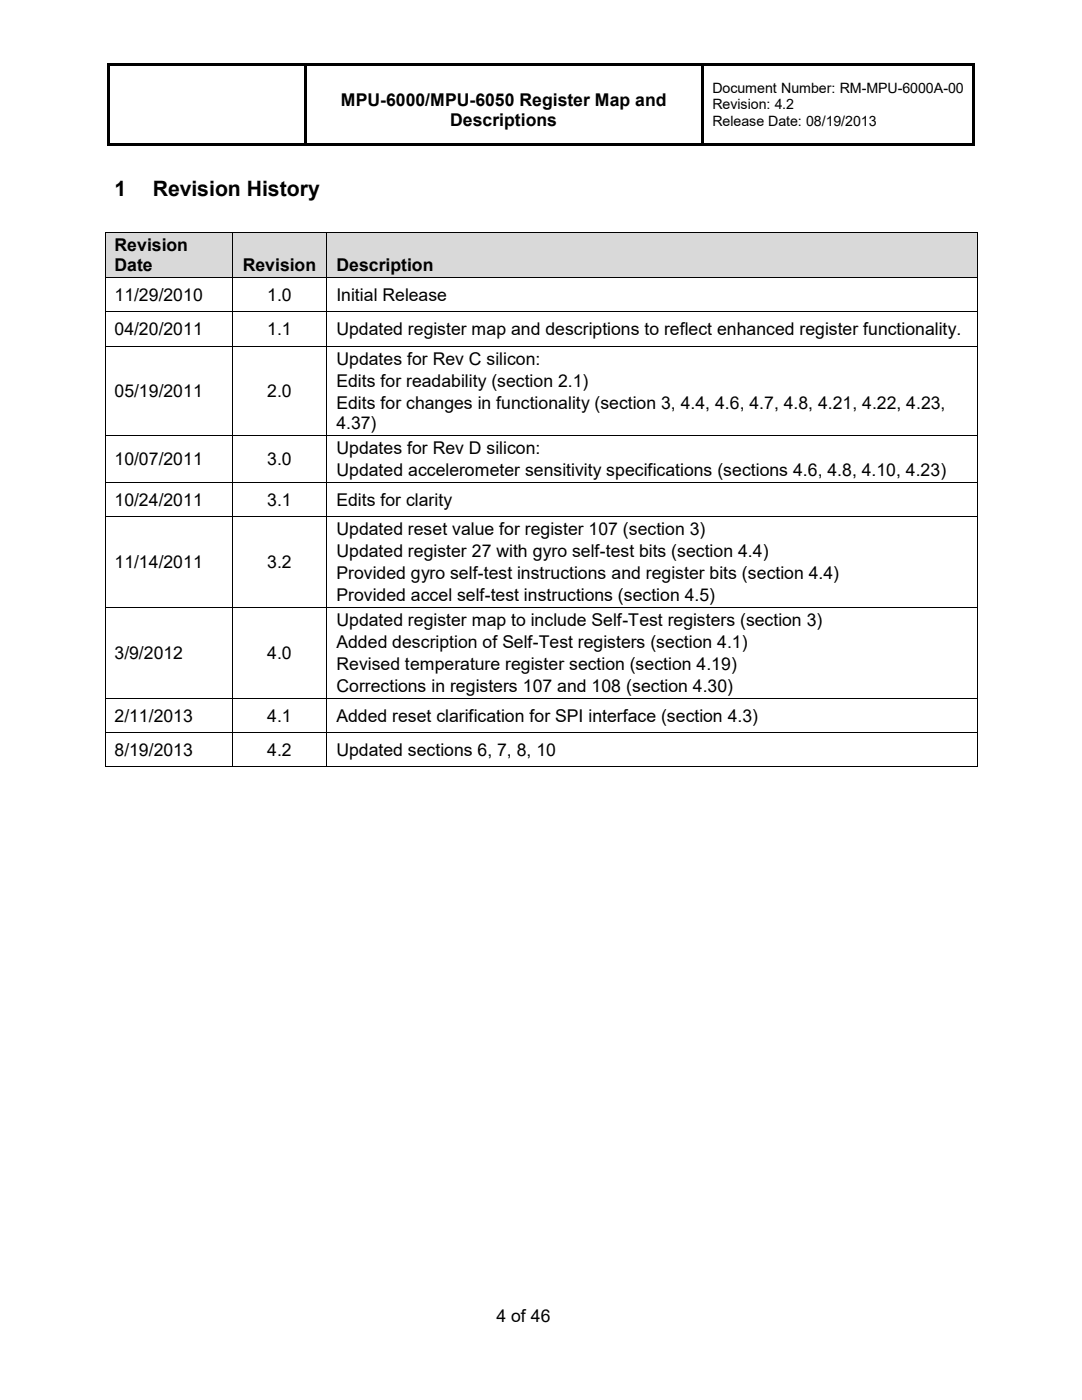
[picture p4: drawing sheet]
<svg xmlns="http://www.w3.org/2000/svg" width="216mm" height="279mm" viewBox="0 0 216 279" stroke-linecap="round" stroke-linejoin="round" font-family="sans-serif">
<defs><g id="words">
<g font-size="4.2">
<text x="22.9" y="39.2">1</text>
<text x="30.5" y="39.2">Revision History</text>
</g>
<g font-size="3.5">
<text x="68" y="21.1">MPU-6000/MPU-6050 Register Map and</text>
<text x="89.8" y="25.2">Descriptions</text>
<text x="22.9" y="50.1">Revision</text>
<text x="22.9" y="54.2">Date</text>
<text x="48.4" y="54.2">Revision</text>
<text x="67.1" y="54.2">Description</text>
<text x="22.9" y="60.1">11/29/2010</text>
<text x="53.3" y="60.1">1.0</text>
<text x="67.1" y="60.1">Initial Release</text>
<text x="22.9" y="66.9">04/20/2011</text>
<text x="53.3" y="66.9">1.1</text>
<text x="67.1" y="66.9">Updated register map and descriptions to reflect enhanced register functionality.</text>
<text x="67.1" y="72.8">Updates for Rev C silicon:</text>
<text x="67.1" y="77.2">Edits for readability (section 2.1)</text>
<text x="22.9" y="79.2">05/19/2011</text>
<text x="53.3" y="79.2">2.0</text>
<text x="67.1" y="81.6">Edits for changes in functionality (section 3, 4.4, 4.6, 4.7, 4.8, 4.21, 4.22, 4.23,</text>
<text x="67.1" y="85.7">4.37)</text>
<text x="22.9" y="92.8">10/07/2011</text>
<text x="53.3" y="92.8">3.0</text>
<text x="67.1" y="90.6">Updates for Rev D silicon:</text>
<text x="67.1" y="95.1">Updated accelerometer sensitivity specifications (sections 4.6, 4.8, 4.10, 4.23)</text>
<text x="22.9" y="100.9">10/24/2011</text>
<text x="53.3" y="100.9">3.1</text>
<text x="67.1" y="100.9">Edits for clarity</text>
<text x="67.1" y="106.8">Updated reset value for register 107 (section 3)</text>
<text x="22.9" y="113.4">11/14/2011</text>
<text x="53.3" y="113.4">3.2</text>
<text x="67.1" y="111.2">Updated register 27 with gyro self-test bits (section 4.4)</text>
<text x="67.1" y="115.6">Provided gyro self-test instructions and register bits (section 4.4)</text>
<text x="67.1" y="120">Provided accel self-test instructions (section 4.5)</text>
<text x="67.1" y="124.9">Updated register map to include Self-Test registers (section 3)</text>
<text x="22.9" y="131.6">3/9/2012</text>
<text x="53.3" y="131.6">4.0</text>
<text x="67.1" y="129.4">Added description of Self-Test registers (section 4.1)</text>
<text x="67.1" y="133.8">Revised temperature register section (section 4.19)</text>
<text x="67.1" y="138.2">Corrections in registers 107 and 108 (section 4.30)</text>
<text x="22.9" y="144.1">2/11/2013</text>
<text x="53.3" y="144.1">4.1</text>
<text x="67.1" y="144.1">Added reset clarification for SPI interface (section 4.3)</text>
<text x="22.9" y="150.9">8/19/2013</text>
<text x="53.3" y="150.9">4.2</text>
<text x="67.1" y="150.9">Updated sections 6, 7, 8, 10</text>
<text x="99" y="263.8">4 of 46</text>
</g>
<g font-size="2.8">
<text x="142.1" y="18.6">Document Number: RM-MPU-6000A-00</text>
<text x="142.1" y="21.8">Revision: 4.2</text>
<text x="142.1" y="25.1">Release Date: 08/19/2013</text>
</g>
</g></defs>
<g fill="#000">
<path d="M21.4 12.7h.5v.6h-.5z" fill-rule="evenodd"/>
<path d="M21.4 12.7h.5v.5h-.5z" fill-rule="evenodd"/>
<path d="M21.4 13.2h.5v15.4h-.5z" fill-rule="evenodd"/>
<path d="M21.9 12.7h38.7v.5h-38.7z" fill-rule="evenodd"/>
<path d="M60.6 13.2l.5 .1z" fill-rule="evenodd"/>
<path d="M60.6 12.7h.5v.5h-.5z" fill-rule="evenodd"/>
<path d="M60.6 13.2h.5v15.4h-.5z" fill-rule="evenodd"/>
<path d="M61.1 12.7h78.9v.5h-78.9z" fill-rule="evenodd"/>
<path d="M140 13.2l.5 .1z" fill-rule="evenodd"/>
<path d="M140 12.7h.5v.5h-.5z" fill-rule="evenodd"/>
<path d="M140 13.2h.5v15.4h-.5z" fill-rule="evenodd"/>
<path d="M140.5 12.7h53.5v.5h-53.5z" fill-rule="evenodd"/>
<path d="M194 12.7h.5v.6h-.5z" fill-rule="evenodd"/>
<path d="M194 12.7h.5v.5h-.5z" fill-rule="evenodd"/>
<path d="M194 13.2h.5v15.4h-.5z" fill-rule="evenodd"/>
<path d="M21.4 28.6h.5v.5h-.5z" fill-rule="evenodd"/>
<path d="M21.4 28.6h.5v.5h-.5z" fill-rule="evenodd"/>
<path d="M21.9 28.6h38.7v.5h-38.7z" fill-rule="evenodd"/>
<path d="M60.6 28.6h.5v.5h-.5z" fill-rule="evenodd"/>
<path d="M61.1 28.6h78.9v.5h-78.9z" fill-rule="evenodd"/>
<path d="M140 28.6h.5v.5h-.5z" fill-rule="evenodd"/>
<path d="M140.5 28.6h53.5v.5h-53.5z" fill-rule="evenodd"/>
<path d="M194 28.6h.5v.5h-.5z" fill-rule="evenodd"/>
<path d="M194 28.6h.5v.5h-.5z" fill-rule="evenodd"/>
</g>
<g fill="#d9d9d9">
<path d="M21 46.5h1.9v8.8h-1.9z" fill-rule="evenodd"/>
<path d="M44.5 46.5h1.8v8.8h-1.8z" fill-rule="evenodd"/>
<path d="M22.9 46.5h21.6v4.4h-21.6z" fill-rule="evenodd"/>
<path d="M22.9 50.9h21.6v4.4h-21.6z" fill-rule="evenodd"/>
<path d="M46.4 46.5h18.8v4.1h-18.8z" fill-rule="evenodd"/>
<path d="M46.4 50.6h1.9v4.7h-1.9z" fill-rule="evenodd"/>
<path d="M63.3 50.6h1.9v4.7h-1.9z" fill-rule="evenodd"/>
<path d="M48.3 50.6h15v4.7h-15z" fill-rule="evenodd"/>
<path d="M65.3 46.5h129.6v4.1h-129.6z" fill-rule="evenodd"/>
<path d="M65.3 50.6h1.8v4.7h-1.8z" fill-rule="evenodd"/>
<path d="M193.1 50.6h1.8v4.7h-1.8z" fill-rule="evenodd"/>
<path d="M67.1 50.6h126v4.7h-126z" fill-rule="evenodd"/>
</g>
<g fill="#000">
<path d="M20.9 46.3h.1v.2h-.1z" fill-rule="evenodd"/>
<path d="M20.9 46.3h.1v.2h-.1z" fill-rule="evenodd"/>
<path d="M20.9 55.3h.1v.2h-.1z" fill-rule="evenodd"/>
<path d="M46.3 46.3h.1v.2h-.1z" fill-rule="evenodd"/>
<path d="M46.3 55.3h.1v.2h-.1z" fill-rule="evenodd"/>
<path d="M65.2 46.3h.1v.2h-.1z" fill-rule="evenodd"/>
<path d="M65.2 55.3h.1v.2h-.1z" fill-rule="evenodd"/>
<path d="M194.9 46.3h.2v.2h-.2z" fill-rule="evenodd"/>
<path d="M194.9 46.3h.2v.2h-.2z" fill-rule="evenodd"/>
<path d="M194.9 55.3h.2v.2h-.2z" fill-rule="evenodd"/>
<path d="M20.9 62.2h.1v.1h-.1z" fill-rule="evenodd"/>
<path d="M20.9 69h.1v.1h-.1z" fill-rule="evenodd"/>
<path d="M46.3 62.2h.1v.1h-.1z" fill-rule="evenodd"/>
<path d="M46.3 69h.1v.1h-.1z" fill-rule="evenodd"/>
<path d="M65.2 62.2h.1v.1h-.1z" fill-rule="evenodd"/>
<path d="M65.2 69h.1v.1h-.1z" fill-rule="evenodd"/>
<path d="M194.9 62.2h.2v.1h-.2z" fill-rule="evenodd"/>
<path d="M194.9 69h.2v.1h-.2z" fill-rule="evenodd"/>
<path d="M20.9 86.8h.1v.2h-.1z" fill-rule="evenodd"/>
<path d="M20.9 96.2h.1v.1h-.1z" fill-rule="evenodd"/>
<path d="M46.3 86.8h.1v.2h-.1z" fill-rule="evenodd"/>
<path d="M46.3 96.2h.1v.1h-.1z" fill-rule="evenodd"/>
<path d="M65.2 86.8h.1v.2h-.1z" fill-rule="evenodd"/>
<path d="M65.2 96.2h.1v.1h-.1z" fill-rule="evenodd"/>
<path d="M194.9 86.8h.2v.2h-.2z" fill-rule="evenodd"/>
<path d="M194.9 96.2h.2v.1h-.2z" fill-rule="evenodd"/>
<path d="M20.9 103h.1v.1h-.1z" fill-rule="evenodd"/>
<path d="M46.3 103h.1v.1h-.1z" fill-rule="evenodd"/>
<path d="M65.2 103h.1v.1h-.1z" fill-rule="evenodd"/>
<path d="M194.9 103h.2v.1h-.2z" fill-rule="evenodd"/>
<path d="M20.9 121.1h.1v.2h-.1z" fill-rule="evenodd"/>
<path d="M20.9 139.3h.1v.2h-.1z" fill-rule="evenodd"/>
<path d="M46.3 121.1h.1v.2h-.1z" fill-rule="evenodd"/>
<path d="M46.3 139.3h.1v.2h-.1z" fill-rule="evenodd"/>
<path d="M65.2 121.1h.1v.2h-.1z" fill-rule="evenodd"/>
<path d="M65.2 139.3h.1v.2h-.1z" fill-rule="evenodd"/>
<path d="M194.9 121.1h.2v.2h-.2z" fill-rule="evenodd"/>
<path d="M194.9 139.3h.2v.2h-.2z" fill-rule="evenodd"/>
<path d="M20.9 146.2h.1v.1h-.1z" fill-rule="evenodd"/>
<path d="M20.9 153h.1v.1h-.1z" fill-rule="evenodd"/>
<path d="M20.9 153h.1v.1h-.1z" fill-rule="evenodd"/>
<path d="M46.3 146.2h.1v.1h-.1z" fill-rule="evenodd"/>
<path d="M46.3 153h.1v.1h-.1z" fill-rule="evenodd"/>
<path d="M65.2 146.2h.1v.1h-.1z" fill-rule="evenodd"/>
<path d="M65.2 153h.1v.1h-.1z" fill-rule="evenodd"/>
<path d="M194.9 146.2h.2v.1h-.2z" fill-rule="evenodd"/>
<path d="M194.9 153h.2v.1h-.2z" fill-rule="evenodd"/>
<path d="M194.9 153h.2v.1h-.2z" fill-rule="evenodd"/>
</g>
<g fill="none" stroke="#000" stroke-width=".2">
<path d="M21 46.5v8.8M21 55.5v6.7M21 46.4h25.3M21 55.4h25.3M46.4 46.5v8.8M46.4 55.5v6.7M46.4 46.4h18.8M46.4 55.4h18.8M65.2 46.5v8.8M65.2 55.5v6.7M65.3 46.4h129.6M65.3 55.4h129.6"/>
<path d="M195 46.5v8.8M195 55.5v6.7M21 62.3v6.7M21 69.1v17.7M21 62.2h25.3M21 69.1h25.3M46.4 62.3v6.7M46.4 69.1v17.7M46.4 62.2h18.8M46.4 69.1h18.8M65.2 62.3v6.7M65.2 69.1v17.7"/>
<path d="M65.3 62.2h129.6M65.3 69.1h129.6M195 62.3v6.7M195 69.1v17.7M21 87v9.2M21 96.3v6.7M21 86.9h25.3M21 96.2h25.3M46.4 87v9.2M46.4 96.3v6.7M46.4 86.9h18.8M46.4 96.2h18.8"/>
<path d="M65.2 87v9.2M65.2 96.3v6.7M65.3 86.9h129.6M65.3 96.2h129.6M195 87v9.2M195 96.3v6.7M21 103.1v18M21 103.1h25.3M46.4 103.1v18M46.4 103.1h18.8M65.2 103.1v18M65.3 103.1h129.6"/>
<path d="M195 103.1v18M21 121.3v18M21 139.5v6.7M21 121.2h25.3M21 139.4h25.3M46.4 121.3v18M46.4 139.5v6.7M46.4 121.2h18.8M46.4 139.4h18.8M65.2 121.3v18M65.2 139.5v6.7M65.3 121.2h129.6"/>
<path d="M65.3 139.4h129.6M195 121.3v18M195 139.5v6.7M21 146.3v6.7M21 146.2h25.3M21 153.1h25.3M46.4 146.3v6.7M46.4 146.2h18.8M46.4 153.1h18.8M65.2 146.3v6.7M65.3 146.2h129.6M65.3 153.1h129.6"/>
<path d="M195 146.3v6.7"/>
</g>
<use href="#words"/>
</svg>
